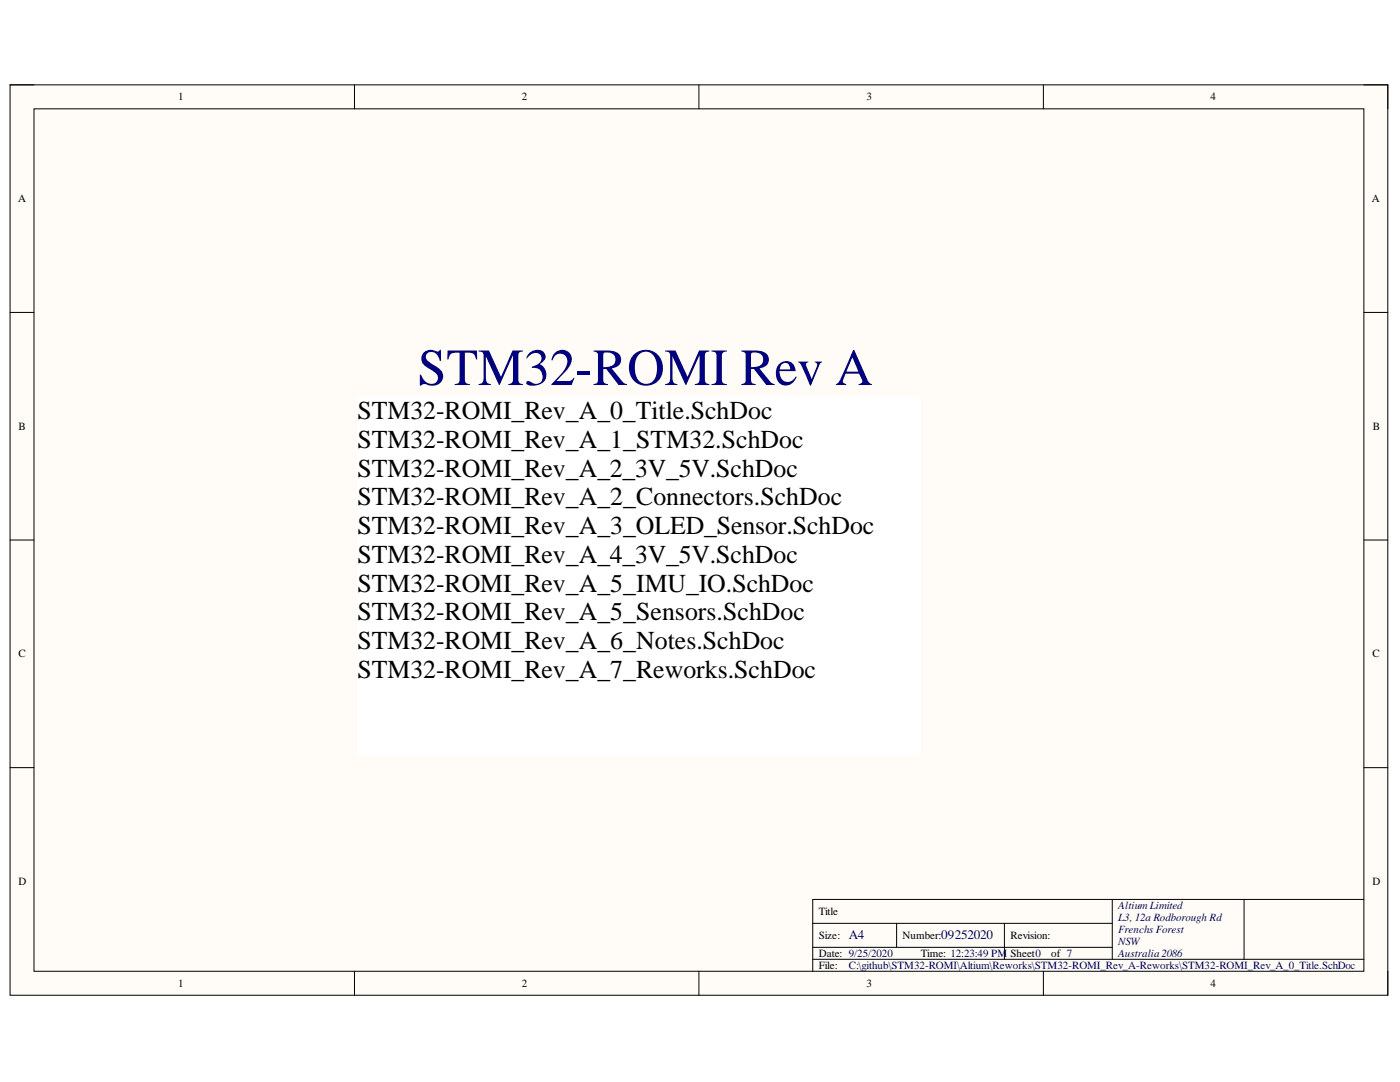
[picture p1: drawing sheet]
<svg xmlns="http://www.w3.org/2000/svg" width="279mm" height="216mm" viewBox="0 0 279 216" stroke-linecap="round" stroke-linejoin="round" font-family="sans-serif">
<defs><g id="words">
<text font-size="10.4" fill="#000080" x="83.4" y="76.8">STM32-ROMI Rev A</text>
<g font-size="5.2">
<text x="71.3" y="83.7">STM32-ROMI_Rev_A_0_Title.SchDoc</text>
<text x="71.3" y="89.4">STM32-ROMI_Rev_A_1_STM32.SchDoc</text>
<text x="71.3" y="95.2">STM32-ROMI_Rev_A_2_3V_5V.SchDoc</text>
<text x="71.3" y="100.8">STM32-ROMI_Rev_A_2_Connectors.SchDoc</text>
<text x="71.3" y="106.6">STM32-ROMI_Rev_A_3_OLED_Sensor.SchDoc</text>
<text x="71.3" y="112.3">STM32-ROMI_Rev_A_4_3V_5V.SchDoc</text>
<text x="71.3" y="118.1">STM32-ROMI_Rev_A_5_IMU_IO.SchDoc</text>
<text x="71.3" y="123.8">STM32-ROMI_Rev_A_5_Sensors.SchDoc</text>
<text x="71.3" y="129.6">STM32-ROMI_Rev_A_6_Notes.SchDoc</text>
<text x="71.3" y="135.3">STM32-ROMI_Rev_A_7_Reworks.SchDoc</text>
</g>
<g font-size="2.6" fill="#000080">
<text x="169.4" y="187.4">A4</text>
<text x="187.8" y="187.4">09252020</text>
</g>
<g font-size="2.2">
<text x="35.6" y="20">1</text>
<text x="104.1" y="20">2</text>
<text x="173" y="20">3</text>
<text x="241.6" y="20">4</text>
<text x="3.6" y="40.3">A</text>
<text x="273.8" y="40.3">A</text>
<text x="3.7" y="85.8">B</text>
<text x="274" y="85.8">B</text>
<text x="3.7" y="131.2">C</text>
<text x="273.9" y="131.2">C</text>
<text x="3.7" y="176.5">D</text>
<text x="273.9" y="176.5">D</text>
<text x="163.4" y="182.5">Title</text>
<text x="163.4" y="187.4">Size:</text>
<text x="163.4" y="190.9">Date: 9/25/2020</text>
<text x="180.1" y="187.4">Number:</text>
<text x="183.8" y="190.9">Time: 12:23:49 PM</text>
<text x="201.7" y="187.4">Revision:</text>
<text x="201.7" y="190.9">Sheet0</text>
<text x="209.8" y="190.9">of 7</text>
<text x="35.6" y="196.9">1</text>
<text x="104.1" y="196.9">2</text>
<text x="163.4" y="193.3">File:</text>
<text x="173" y="196.9">3</text>
<text x="241.6" y="196.9">4</text>
</g>
<g font-size="2.2" fill="#000080">
<text x="223.2" y="181.4">Altium Limited</text>
<text x="223.2" y="183.7">L3, 12a Rodborough Rd</text>
<text x="223.2" y="186.1">Frenchs Forest</text>
<text x="223.2" y="188.5">NSW</text>
<text x="223.2" y="190.9">Australia2086</text>
<text x="169.4" y="193.3">C:\github\STM32-ROMI\Altium\Reworks\STM32-ROMI_Rev_A-Reworks\STM32-ROMI_Rev_A_0_Title.SchDoc</text>
</g>
</g></defs>
<path d="M2 16.9h275v181.7h-275z" fill-rule="evenodd" fill="#fffcf8"/>
<path d="M2 16.9h275v181.7h-275z" fill="none" stroke="#000" stroke-width=".2"/>
<path d="M6.8 21.7h265.4v172.1h-265.4z" fill-rule="evenodd" fill="#fffcf8"/>
<g fill="none" stroke="#000" stroke-width=".2">
<path d="M2 16.9h4.8M70.7 16.9v4.8M139.5 16.9v4.8M208.2 16.9v4.8M272.2 16.9h4.8v4.8M6.8 21.7h265.4v172.1h-265.4zM2 62.3h4.8M272.2 62.3h4.8M2 107.8h4.8M272.2 107.8h4.8M2 153.2h4.8M272.2 153.2h4.8"/>
<path d="M222 179.5v11.9M248.3 179.5v11.9M272.2 179.5h-110v14.3M70.7 193.8v4.8M139.5 193.8v4.8M162.2 184.2h59.8M162.2 191.4h110M162.2 189h59.8M178.9 184.2v4.8M200.5 184.2v7.2M208.2 193.8v4.8M277 193.8v4.8"/>
</g>
<path d="M71.3 79.1h112.4v71.7h-112.4z" fill-rule="evenodd" fill="#fff"/>
<path d="M71.3 79.1h112.4v71.7h-112.4z" fill="none" stroke="#fff" stroke-width=".2"/>
<use href="#words"/>
</svg>
